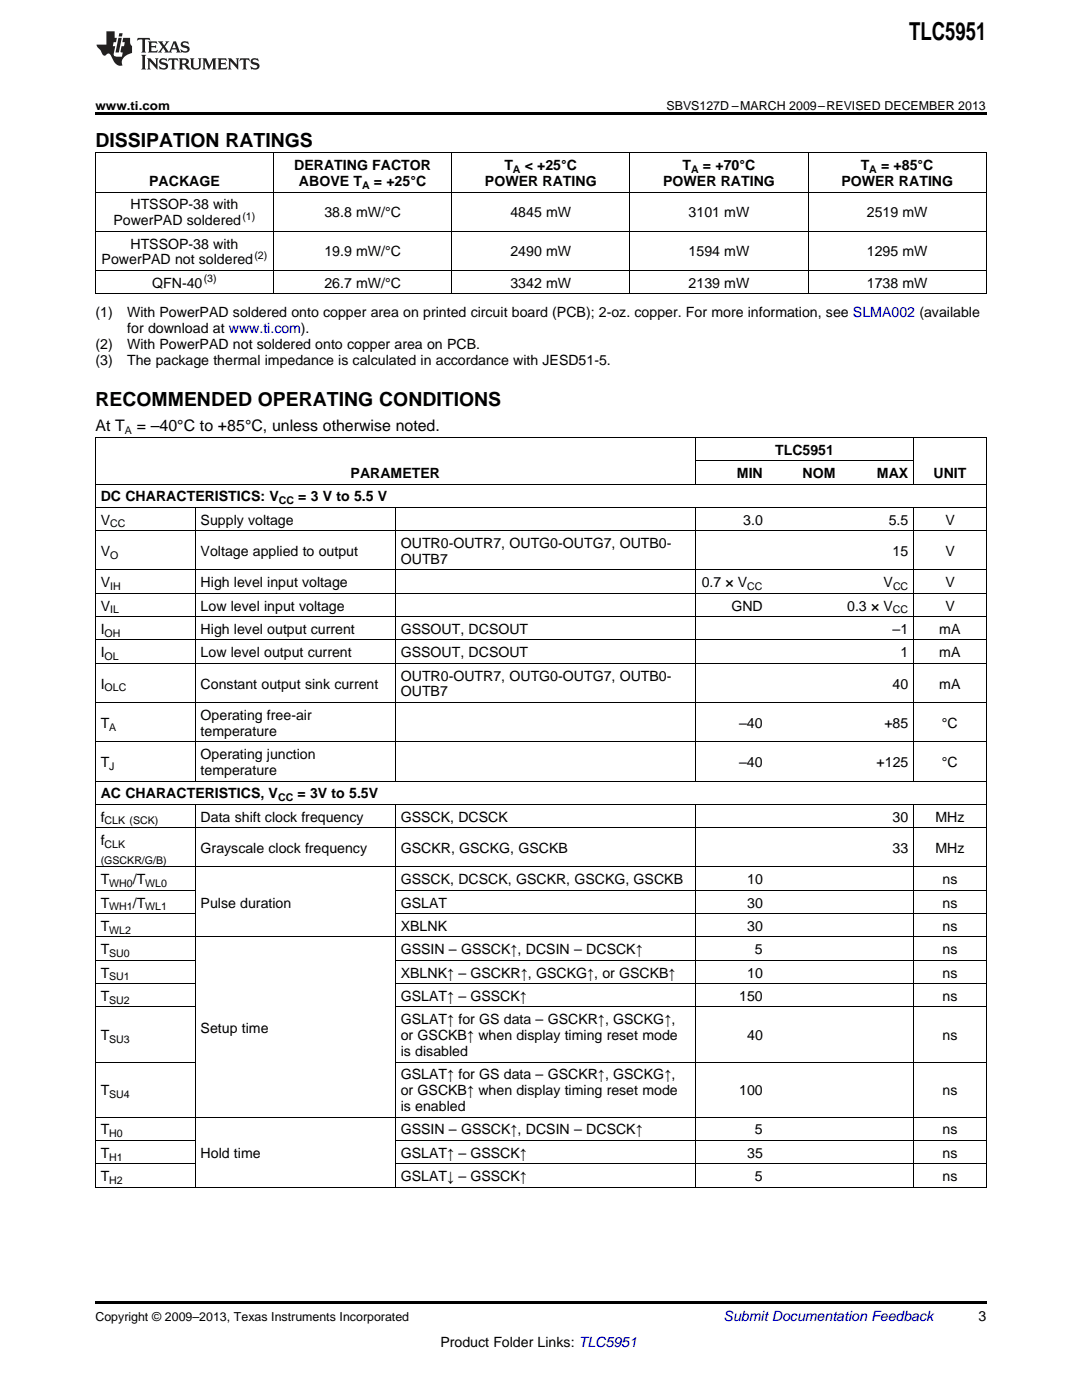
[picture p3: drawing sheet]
<svg xmlns="http://www.w3.org/2000/svg" width="216mm" height="279mm" viewBox="0 0 216 279" stroke-linecap="round" stroke-linejoin="round" font-family="sans-serif">
<defs><g id="words">
<text font-size="4.9" x="181.4" y="7.9">TLC5951</text>
<g font-size="3.9">
<text x="19" y="29.3">DISSIPATION RATINGS</text>
<text x="19" y="80.9">RECOMMENDED OPERATING CONDITIONS</text>
</g>
<g font-size="3.2">
<text x="19" y="86.1">At T</text>
<text x="27.3" y="86.1">= –40°C to +85°C, unless otherwise noted.</text>
</g>
<g font-size="2.8">
<text x="58.7" y="33.9">DERATING FACTOR</text>
<text x="100.6" y="33.9">T</text>
<text x="104.7" y="33.9">&lt; +25°C</text>
<text x="136.2" y="33.9">T</text>
<text x="140.3" y="33.9">= +70°C</text>
<text x="171.8" y="33.9">T</text>
<text x="175.8" y="33.9">= +85°C</text>
<text x="26" y="41.8">HTSSOP-38 with</text>
<text x="29.8" y="37.1">PACKAGE</text>
<text x="59.7" y="37.1">ABOVE T</text>
<text x="74.6" y="37.1">= +25°C</text>
<text x="96.8" y="37.1">POWER RATING</text>
<text x="132.3" y="37.1">POWER RATING</text>
<text x="167.9" y="37.1">POWER RATING</text>
<text x="22.6" y="44.9">PowerPAD soldered</text>
<text x="64.7" y="43.4">38.8 mW/°C</text>
<text x="101.8" y="43.4">4845 mW</text>
<text x="137.4" y="43.4">3101 mW</text>
<text x="173" y="43.4">2519 mW</text>
<text x="20.3" y="52.8">PowerPAD not soldered</text>
<text x="26" y="49.6">HTSSOP-38 with</text>
<text x="64.7" y="51.2">19.9 mW/°C</text>
<text x="101.8" y="51.2">2490 mW</text>
<text x="137.4" y="51.2">1594 mW</text>
<text x="173" y="51.2">1295 mW</text>
<text x="30.4" y="57.4">QFN-40</text>
<text x="64.7" y="57.4">26.7 mW/°C</text>
<text x="101.8" y="57.4">3342 mW</text>
<text x="137.4" y="57.4">2139 mW</text>
<text x="173" y="57.4">1738 mW</text>
<text x="19" y="63.3">(1)</text>
<text x="25.4" y="63.3">With PowerPAD soldered onto copper area on printed circuit board (PCB); 2-oz. copper. For more information, see SLMA002 (available</text>
<text x="19" y="69.6">(2)</text>
<text x="25.4" y="69.6">With PowerPAD not soldered onto copper area on PCB.</text>
<text x="25.4" y="66.5">for download at www.ti.com).</text>
<text x="19" y="72.8">(3)</text>
<text x="25.4" y="72.8">The package thermal impedance is calculated in accordance with JESD51-5.</text>
<text x="70" y="95.4">PARAMETER</text>
<text x="147" y="95.4">MIN</text>
<text x="154.7" y="90.7">TLC5951</text>
<text x="160.1" y="95.4">NOM</text>
<text x="175" y="95.4">MAX</text>
<text x="186.3" y="95.4">UNIT</text>
<text x="20.1" y="100">DC CHARACTERISTICS: V</text>
<text x="59.5" y="100">= 3 V to 5.5 V</text>
<text x="20.1" y="104.7">V</text>
<text x="40" y="104.7">Supply voltage</text>
<text x="148.3" y="104.7">3.0</text>
<text x="177.3" y="104.7">5.5</text>
<text x="188.6" y="104.7">V</text>
<text x="20.1" y="110.9">V</text>
<text x="40" y="110.9">Voltage applied to output</text>
<text x="80" y="109.4">OUTR0-OUTR7, OUTG0-OUTG7, OUTB0-</text>
<text x="80" y="112.5">OUTB7</text>
<text x="178.1" y="110.9">15</text>
<text x="188.6" y="110.9">V</text>
<text x="20.1" y="117.2">V</text>
<text x="40" y="117.2">High level input voltage</text>
<text x="140" y="117.2">0.7 × V</text>
<text x="176.3" y="117.2">V</text>
<text x="188.6" y="117.2">V</text>
<text x="20.1" y="121.8">V</text>
<text x="40" y="121.8">Low level input voltage</text>
<text x="145.9" y="121.8">GND</text>
<text x="169.1" y="121.8">0.3 × V</text>
<text x="188.6" y="121.8">V</text>
<text x="20.1" y="126.5">I</text>
<text x="20.1" y="131.2">I</text>
<text x="40" y="126.5">High level output current</text>
<text x="40" y="131.2">Low level output current</text>
<text x="80" y="126.5">GSSOUT, DCSOUT</text>
<text x="80" y="131.2">GSSOUT, DCSOUT</text>
<text x="178.1" y="126.5">–1</text>
<text x="179.7" y="131.2">1</text>
<text x="187.4" y="126.5">mA</text>
<text x="187.4" y="131.2">mA</text>
<text x="20.1" y="137.4">I</text>
<text x="40" y="137.4">Constant output sink current</text>
<text x="80" y="135.8">OUTR0-OUTR7, OUTG0-OUTG7, OUTB0-</text>
<text x="178.1" y="137.4">40</text>
<text x="187.4" y="137.4">mA</text>
<text x="40" y="143.7">Operating free-air</text>
<text x="80" y="139">OUTB7</text>
<text x="20.1" y="145.2">T</text>
<text x="40" y="146.8">temperature</text>
<text x="147.5" y="145.2">–40</text>
<text x="176.5" y="145.2">+85</text>
<text x="188" y="145.2">°C</text>
<text x="20.1" y="153.1">T</text>
<text x="40" y="151.5">Operating junction</text>
<text x="40" y="154.7">temperature</text>
<text x="147.5" y="153.1">–40</text>
<text x="174.9" y="153.1">+125</text>
<text x="188" y="153.1">°C</text>
<text x="20.1" y="159.3">AC CHARACTERISTICS, V</text>
<text x="59.4" y="159.3">= 3V to 5.5V</text>
<text x="20.1" y="164">f</text>
<text x="40" y="164">Data shift clock frequency</text>
<text x="80" y="164">GSSCK, DCSCK</text>
<text x="178.1" y="164">30</text>
<text x="186.7" y="164">MHz</text>
<text x="20.1" y="168.6">f</text>
<text x="40" y="170.2">Grayscale clock frequency</text>
<text x="80" y="170.2">GSCKR, GSCKG, GSCKB</text>
<text x="178.1" y="170.2">33</text>
<text x="186.7" y="170.2">MHz</text>
<text x="20.1" y="176.5">T</text>
<text x="26.5" y="176.5">/T</text>
<text x="80" y="176.5">GSSCK, DCSCK, GSCKR, GSCKG, GSCKB</text>
<text x="149.1" y="176.5">10</text>
<text x="188.1" y="176.5">ns</text>
<text x="20.1" y="181.1">T</text>
<text x="20.1" y="185.8">T</text>
<text x="26.5" y="181.1">/T</text>
<text x="40" y="181.1">Pulse duration</text>
<text x="80" y="181.1">GSLAT</text>
<text x="80" y="185.8">XBLNK</text>
<text x="149.1" y="181.1">30</text>
<text x="149.1" y="185.8">30</text>
<text x="188.1" y="181.1">ns</text>
<text x="188.1" y="185.8">ns</text>
<text x="20.1" y="190.4">T</text>
<text x="80" y="190.4">GSSIN – GSSCK↑, DCSIN – DCSCK↑</text>
<text x="150.6" y="190.4">5</text>
<text x="188.1" y="190.4">ns</text>
<text x="20.1" y="195.1">T</text>
<text x="80" y="195.1">XBLNK↑ – GSCKR↑, GSCKG↑, or GSCKB↑</text>
<text x="149.1" y="195.1">10</text>
<text x="188.1" y="195.1">ns</text>
<text x="20.1" y="199.7">T</text>
<text x="80" y="199.7">GSLAT↑ – GSSCK↑</text>
<text x="147.5" y="199.7">150</text>
<text x="188.1" y="199.7">ns</text>
<text x="20.1" y="207.6">T</text>
<text x="40" y="206.1">Setup time</text>
<text x="80" y="204.4">GSLAT↑ for GS data – GSCKR↑, GSCKG↑,</text>
<text x="80" y="207.6">or GSCKB↑ when display timing reset mode</text>
<text x="149.1" y="207.6">40</text>
<text x="188.1" y="207.6">ns</text>
<text x="80" y="210.7">is disabled</text>
<text x="80" y="215.4">GSLAT↑ for GS data – GSCKR↑, GSCKG↑,</text>
<text x="20.1" y="218.6">T</text>
<text x="80" y="218.6">or GSCKB↑ when display timing reset mode</text>
<text x="80" y="221.8">is enabled</text>
<text x="147.5" y="218.6">100</text>
<text x="188.1" y="218.6">ns</text>
<text x="20.1" y="226.4">T</text>
<text x="80" y="226.4">GSSIN – GSSCK↑, DCSIN – DCSCK↑</text>
<text x="150.6" y="226.4">5</text>
<text x="188.1" y="226.4">ns</text>
<text x="20.1" y="231.1">T</text>
<text x="40" y="231.1">Hold time</text>
<text x="80" y="231.1">GSLAT↑ – GSSCK↑</text>
<text x="149.1" y="231.1">35</text>
<text x="188.1" y="231.1">ns</text>
<text x="20.1" y="235.7">T</text>
<text x="80" y="235.7">GSLAT↓ – GSSCK↑</text>
<text x="150.6" y="235.7">5</text>
<text x="188.1" y="235.7">ns</text>
<text x="195.3" y="263.6">3</text>
<text x="87.9" y="268.9">Product Folder Links: TLC5951</text>
</g>
<text font-size="2.8" fill="#0000c8" x="144.4" y="263.6">Submit Documentation Feedback</text>
<g font-size="2.5">
<text x="19" y="21.9">www.ti.com</text>
<text x="133" y="21.9">SBVS127D –MARCH 2009–REVISED DECEMBER 2013</text>
<text x="19" y="263.6">Copyright © 2009–2013, Texas Instruments Incorporated</text>
</g>
<g font-size="2.1">
<text x="102.3" y="34.5">A</text>
<text x="137.9" y="34.5">A</text>
<text x="173.5" y="34.5">A</text>
<text x="72.2" y="37.7">A</text>
<text x="48.4" y="43.8">(1)</text>
<text x="50.8" y="51.6">(2)</text>
<text x="40.7" y="56.3">(3)</text>
<text x="24.9" y="86.7">A</text>
<text x="55.6" y="100.6">CC</text>
<text x="22" y="105.3">CC</text>
<text x="22" y="111.5">O</text>
<text x="22" y="117.8">IH</text>
<text x="149.1" y="117.8">CC</text>
<text x="178.2" y="117.8">CC</text>
<text x="22" y="122.4">IL</text>
<text x="178.2" y="122.4">CC</text>
<text x="20.9" y="127.1">OH</text>
<text x="20.9" y="131.7">OL</text>
<text x="20.9" y="138">OLC</text>
<text x="21.8" y="145.8">A</text>
<text x="21.8" y="153.6">J</text>
<text x="55.5" y="159.9">CC</text>
<text x="20.9" y="164.5">CLK (SCK)</text>
<text x="20.1" y="172.4">(GSCKR/G/B)</text>
<text x="20.9" y="169.2">CLK</text>
<text x="21.8" y="177">WH0</text>
<text x="29" y="177">WL0</text>
<text x="21.8" y="181.7">WH1</text>
<text x="29" y="181.7">WL1</text>
<text x="21.8" y="186.3">WL2</text>
<text x="21.8" y="191">SU0</text>
<text x="21.8" y="195.7">SU1</text>
<text x="21.8" y="200.3">SU2</text>
<text x="21.8" y="208.1">SU3</text>
<text x="21.8" y="219.1">SU4</text>
<text x="21.8" y="227">H0</text>
<text x="21.8" y="231.6">H1</text>
<text x="21.8" y="236.3">H2</text>
</g>
</g></defs>
<path d="M19 22.5h177.8v.5h-177.8zM19 259.7h177.8v.5h-177.8z" fill="#000"/>
<g fill="none" stroke="#000" stroke-width=".2">
<path d="M19 38.3h177.8M19 30.5h177.8M19.1 30.6v28.1M54.6 30.6v28.1M90.1 30.6v28.1M125.7 30.6v28.1M161.2 30.6v28.1M196.8 30.6v28.1M19 58.6h177.8M19 54h177.8M19 46.2h177.8M19 96.6h177.8"/>
<path d="M19 87.3h177.8M19.1 87.3v149.7M138.7 87.3v9.4M138.8 92h43.5M182.3 87.3v9.4M196.8 87.3v149.7M19 118.4h177.8M19 113.8h177.8M19 105.9h177.8M19 101.3h177.8M38.9 101.3v54.6M78.9 101.3v54.6"/>
<path d="M138.7 101.3v54.6M182.3 101.3v54.6M19 132.4h177.8M19 127.7h177.8M19 123.1h177.8M19 155.9h177.8M19 148h177.8M19 140.2h177.8M19 177.7h20M19 173h177.8M19 165.2h177.8M19 160.5h177.8"/>
<path d="M38.9 160.6v76.4M78.9 160.6v76.4M78.9 177.7h117.9M138.7 160.6v76.4M182.3 160.6v76.4M19 196.3h20M19 191.6h20M19 187h177.8M19 182.3h20M78.9 196.3h117.9M78.9 191.6h117.9M78.9 182.3h117.9"/>
<path d="M19 212h20M19 201h20M78.9 212h117.9M78.9 201h117.9M19 236.9h177.8M19 232.3h20M19 227.6h20M19 223h177.8M78.9 232.3h117.9M78.9 227.6h117.9"/>
</g>
<g fill="#231f20">
<path d="M27.5 7.6l-.1 .5 .4-.2h.6v.1v2.1l-.2 .4h1l-.3-.4v-2.1l.1-.1h.5l.5 .2-.2-.5zM29.5 8.3l.2 .3v1.5l-.2 .4h1.8l.2-.6a1.04 1.04 0 0 1-1.3 .2v-.7h.6l.3 .2v-.6l-.3 .2h-.6v-.6l.8-.1 .4 .3-.2-.5zM31.5 8.3l.9 1.1-.9 1.1h.8l-.2-.2 .5-.7 .4 .7-.2 .2h1.5l-.1-.2 .1-.4h.9l.1 .4-.2 .2h1l-.3-.3-.7-1.9h-.5l-.9 2-.8-1 .9-1h-.8l.1 .3-.3 .5-.4-.6 .2-.2zM34.7 8.6l.4 1h-.7zM36.3 8.4a.63 .63 0 0 0-.2 .7 .63 .63 0 0 0 .6 .4l.6 .2 .1 .2a.75 .75 0 0 1-.7 .4 .75 .75 0 0 1-.6-.5l.1 .7 .1-.1a1.11 1.11 0 0 0 1.5-.6 1.13 1.13 0 0 0-1.2-.8l-.1-.4a1.04 1.04 0 0 1 1.2 .2l-.2-.5-.1 .1-.5-.2zM28.2 10.9l.2 .4v2.2l-.2 .4h1l-.3-.4v-2.2l.3-.4zM29.3 11.6l.3 .4v1.5l-.3 .4h.8l-.2-.4v-1.3l1.5 1.7v-1.9l.2-.4h-.7l.2 .4v.9l-1.1-1.3zM32 11.8a.62 .62 0 0 0-.2 .7 .62 .62 0 0 0 .6 .4l.6 .1 .1 .3a.76 .76 0 0 1-.7 .3 .76 .76 0 0 1-.6-.4l.1 .7 .1-.1a1.11 1.11 0 0 0 1.5-.6 1.13 1.13 0 0 0-1.2-.8l-.1-.4a1.04 1.04 0 0 1 1.2 .2l-.2-.6-.1 .1-.5-.1zM33.7 11.6l-.2 .6a.61 .61 0 0 1 .8-.3v1.6l-.2 .4h.9l-.2-.4v-1.6a.63 .63 0 0 1 .8 .3l-.2-.6zM35.6 11.6l.3 .4v1.5l-.3 .4h1l-.2-.2v-.8l.5 .2a.76 .76 0 0 0 1.2 .7l-1-1a.58 .58 0 0 0 .6-.5 .58 .58 0 0 0-.5-.6zM36.4 11.9h.1a.45 .45 0 0 1 .5 .1 .45 .45 0 0 1 .1 .5l-.7 .2zM37.9 11.6l.2 .2a2.17 2.17 0 0 0 .3 1.9 .99 .99 0 0 0 1.6-.6v-1.1l.2-.4h-.7l.2 .2a1.92 1.92 0 0 1-.2 1.8 .6 .6 0 0 1-.9-.5v-1.1l.2-.4zM40.4 11.6l.2 .4v1.5l-.2 .4h.7l-.2-.4v-1.4l.8 1.8 .8-1.8v1.4l-.2 .4h.9l-.2-.4v-1.5l.2-.4h-.8l-.6 1.5-.6-1.5zM43.4 11.6l.2 .4v1.5l-.2 .4h1.8l.2-.6a1.04 1.04 0 0 1-1.3 .1v-.6h.5l.4 .2v-.6l-.4 .2h-.5v-.7h.8l.3 .3-.1-.6zM45.5 11.6l.2 .4v1.5l-.2 .4h.7l-.2-.4v-1.3l1.5 1.7v-1.9l.2-.4h-.7l.2 .4v.9l-1.1-1.3zM47.9 11.6l-.1 .6a.61 .61 0 0 1 .8-.3v1.6l-.3 .4h1l-.3-.4 .1-1.6a.63 .63 0 0 1 .7 .3l-.1-.6zM50.2 11.8a.62 .62 0 0 0-.2 .7 .62 .62 0 0 0 .6 .4l.6 .1 .2 .3a.76 .76 0 0 1-.8 .3 .76 .76 0 0 1-.6-.4l.1 .7 .2-.1a1.11 1.11 0 0 0 1.5-.6 1.13 1.13 0 0 0-1.3-.8l-.1-.4a1.04 1.04 0 0 1 1.2 .2l-.1-.6-.2 .1-.5-.1z"/>
<path d="M21.2 6.3v2.6h-1.9l.1 .4 .7 .9a.91 .91 0 0 0 1 .8 .56 .56 0 0 1 .5-.3 .56 .56 0 0 1 .5 .3l.4 .8a1.53 1.53 0 0 0 1.9 1.2 1.54 1.54 0 0 1 1-2.1l.9-.3v-1.4a1.52 1.52 0 0 1-.3-1.6h-1.4l-.2 .8h.5l-.2 .8h-.4l-.2 1v.2l.4 .1-.2 .8a1.93 1.93 0 0 1-1.6-.3l.3-1.8h-.5l.2-.8h.4l.2-.8h-.4v-1.3zM23.6 7.6l-.6 2.9h.7l.6-2.9zM23.8 6.6l-.1 .7h.6l.2-.7z"/>
</g>
<use href="#words"/>
</svg>
